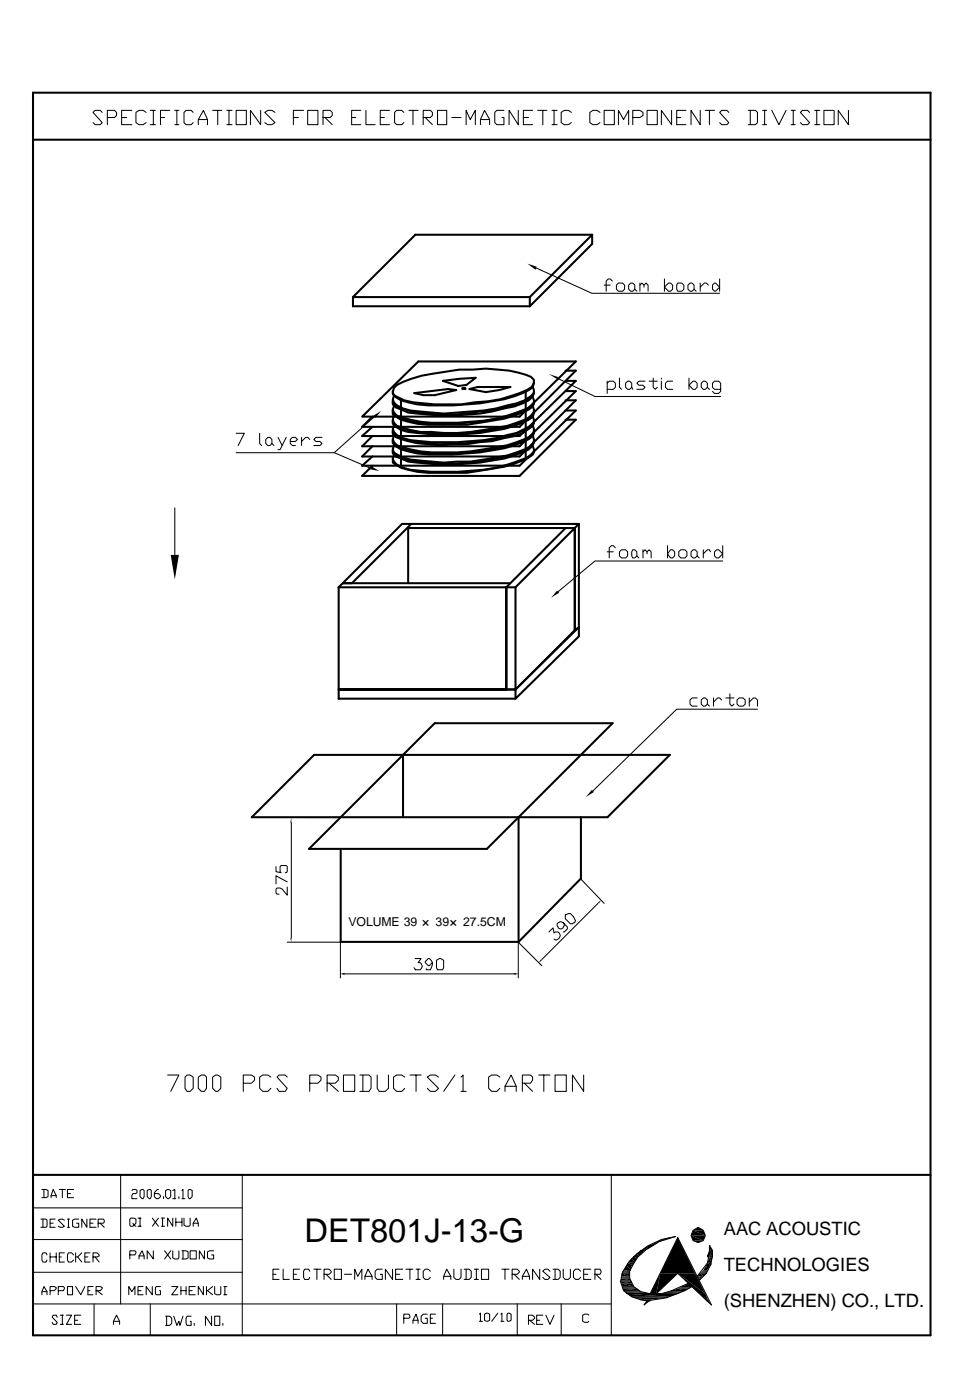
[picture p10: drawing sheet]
<svg xmlns="http://www.w3.org/2000/svg" width="200mm" height="290mm" viewBox="0 0 200 290" stroke-linecap="round" stroke-linejoin="round" font-family="sans-serif">
<defs><g id="words">
<text font-size="6.8" x="63.1" y="257.2">DET801J-13-G</text>
<g font-size="3.8">
<text x="149.9" y="255.9">AAC ACOUSTIC</text>
<text x="149.9" y="263.3">TECHNOLOGIES</text>
<text x="149.9" y="270.7">(SHENZHEN) CO., LTD.</text>
</g>
<text font-size="2.5" x="72.2" y="191.8">VOLUME 39 × 39× 27.5CM</text>
</g></defs>
<g fill="none" stroke="#000" stroke-width=".42">
<path d="M6.8 19.2h185.9v257.4h-185.9zM6.8 28.9h185.9M122.6 48.6l-12.9 12.9M73.1 61.5v1.9h36.6M91.7 78.9l3.4-.4 3.4-.2-1.9 1.4-1.7 .2zM109.7 61.5h-36.6l12.9-12.9h36.6v1.9l-12.9 12.9M109.7 61.5v1.9M110.6 79.3l-.3 .9a14.9 14.9 0 0 1-5.9 2.5 61.1 61.1 0 0 1-18 1.1l-3.4-.9-1-.6-.7-.7v-.6M117.1 78.9h2.1l-11.6 11.4h-32.6l2.1-1.9M117.1 76.8h2.1l-11.6 11.6h-32.6l2.1-2.1M75 86.3l11.6-11.4h32.6l-11.6 11.4zM81.6 80.4l.6-.7a22.8 22.8 0 0 1 7.4-2.3l5.5-.8h2.8a30.4 30.4 0 0 1 11 1l1 .4 .7 .7v.6l-.5 .9a26.3 26.3 0 0 1-11.8 3.1l-2.8 .5a46 46 0 0 1-11.8-.9l-2.1-1-.3-.7z"/>
<path d="M83 82.9v1.5M83 85v1.5M83 86.9v1.7M83 89.1v1.4M83 91.2v1.4M83 93.1v1.7M83 95.2v1.5M85.8 81.4l7-.8 1.7 .2-4.5 1.1h-2.3zM95.7 80.4h.7v.2h-.7zM95.9 80.4h.3M97.2 80.6l1.7-.4h6.8l-2.3 .6-2.8 .4zM108.9 81.2v1.5"/>
<path d="M108.9 83.1v1.7M108.9 85.2v1.7M108.9 87.4v1.4M108.9 89.3v1.7M108.9 91.4v1.5M108.9 93.3v1.7M110.3 92.4l.3 .7v.6l-.7 .6a34.1 34.1 0 0 1-15.2 3.4h-5.3l-2.3-.2a7.2 7.2 0 0 1-5.5-1.9l-.3-.6 .3-.7M110.3 84.2l.3 .6v.7l-.7 .8a26.9 26.9 0 0 1-9.7 2.8 35 35 0 0 1-10.8 .4 18.1 18.1 0 0 1-7.2-1.3l-.6-.6-.3-.7 .3-.8M110.3 82.3l.3 .6v.6l-.7 .7a34.1 34.1 0 0 1-15.2 3.4 27.9 27.9 0 0 1-12.5-1.5l-.6-.6-.3-.7 .3-.6M110.3 80.2l.3 .6v.6a8.3 8.3 0 0 1-5.6 2.6l-2.3 .6-2.5 .4-8.3 .7-4.8-.5a7.2 7.2 0 0 1-5.5-1.9l-.3-.6 .3-.6M110.3 90.3l.3 .7v.6l-.7 .8a26.9 26.9 0 0 1-9.7 2.8l-2.8 .4h-2.7l-2.8 .2-4.8-.4a8.8 8.8 0 0 1-5.5-1.7l-.3-.6 .3-.9M110.3 88.2l.3 .6v.9l-.7 .6a26.9 26.9 0 0 1-9.7 2.8 35.8 35.8 0 0 1-16.7-.5l-1.3-.4-.6-.6-.3-.6 .3-.7"/>
<path d="M110.3 86.3l.3 .6v.7l-.7 .6-2.9 1.5-4.3 1a60.2 60.2 0 0 1-17.8 .5l-1.4-.5-1.3-.6-.6-.6-.3-.7 .3-.6M110.6 93.5l-.3 .6a14.9 14.9 0 0 1-5.9 2.6l-7.8 1.2h-7.9l-2.3-.2-3.4-.8-1.7-1.1v-.8M110.6 85.5l-.3 .8a14.9 14.9 0 0 1-5.9 2.5 53.4 53.4 0 0 1-19.9 .7l-1.5-.4-1-.7-.7-.6v-.7M110.6 83.5l-.3 .7a14.9 14.9 0 0 1-5.9 2.5l-7.8 1.3h-7.9l-2.3-.2-3.4-.9-1.7-1v-.9M110.6 85.2l-.3 .7-.8 .8a26.3 26.3 0 0 1-10.2 2.8 50.3 50.3 0 0 1-14.8-.2l-1.5-.5-1-.6-.7-.6v-.7M110.6 83.3l-.3 .7a14.9 14.9 0 0 1-5.9 2.5 61.1 61.1 0 0 1-18 1.1l-3.4-.9-1-.6-.7-.6v-.7M110.6 81.4l-.3 .7-.8 .8-1.3 .6a48.4 48.4 0 0 1-23.7 2l-2.5-1.1-.7-.6v-.7M110.6 81.2l-.3 .7a9.7 9.7 0 0 1-5.9 2.5l-2.5 .6-2.6 .2a35.3 35.3 0 0 1-16.3-.6l-1-.4-.7-.7v-.6M110.6 91.6l-.3 .6-.8 .9a26.3 26.3 0 0 1-10.2 2.7 50.3 50.3 0 0 1-14.8-.2l-2.5-1-.7-.7v-.6M110.6 89.7l-.3 .6a14.9 14.9 0 0 1-5.9 2.6 61.1 61.1 0 0 1-18 1l-3.4-.8-1-.7-.7-.6v-.6M110.6 91.4l-.3 .6-.8 .9-1.3 .6a48.4 48.4 0 0 1-23.7 1.9l-2.5-1.1-.7-.6v-.6M110.6 87.6l-.3 .6a9.7 9.7 0 0 1-5.9 2.5l-2.5 .7-5.3 .6h-2.8a24.2 24.2 0 0 1-11.8-1.5l-.7-.6v-.6"/>
<path d="M110.6 89.3l-.3 .8a14.9 14.9 0 0 1-5.9 2.5 61.1 61.1 0 0 1-18 1.1l-3.4-.8-1-.7-.7-.6v-.6M110.6 87.4l-.3 .6a14.9 14.9 0 0 1-5.9 2.5l-2.5 .7-5.3 .6h-2.8a24.2 24.2 0 0 1-11.8-1.5l-.7-.6v-.6M117.1 86.9h2.1l-11.6 11.7h-32.6l2.1-2.1M117.1 85h2.1l-11.6 11.5h-32.6l2.1-1.9M117.1 82.9h2.1l-11.6 11.7h-32.6l2.1-2.2M117.1 81h2.1l-11.6 11.4h-32.6l2.1-2.1M85.2 108.5l-12.3 12.3h-1.9l-.9 .8M119.9 108.5h-36.7l-12.2 12.3h34.5M119.9 108.5v21.4l-13.2 12.9h-1.9v-21.2l12.3-12.2h1.9v21.1M119.9 108.5l-.9 .9h-34.5v11.4M70.1 121.6v23.1h36.6M70.1 121.6h36.6"/>
<path d="M106.7 121.6l12.3-12.2v21.1M106.7 121.6v21.2M119 130.5l.9-.6v1.9l-13.2 12.9v-1.9M119 130.5l-12.3 12.3M65 156.4h73.7l-12.9 12.9h-73.7zM70.1 142.8h36.6M83.5 156.4v12.9M90 149.8h36.8l-26 26h-36.8zM70.5 175.8v19.3h36.9M107.4 169.3v25.8M120.3 169.3v12.7l-12.9 13.1M6.8 243.4h185.9"/>
<path d="M143.5 257.2h2.1M128.5 265h2.1M128.5 265.6h2.3M128.9 267.1h3.6M131.2 269h6.8M139.3 267.1h3.4"/>
</g>
<g fill="none" stroke="#000" stroke-width=".21">
<path d="M21.2 23.3l-.5-.4h-1l-.4 .4 1.9 2.1-.5 .4h-1l-.4-.4M22.2 24.3h1.5l.4-.4v-.6l-.4-.4h-1.5v2.9M25.2 24.3h1M27.3 22.9h-2.1v2.9h2.1M30.3 23.3l-.7-.4h-.8l-.6 .4v2.1l.6 .4h.8l.7-.4M31.1 25.8h1.1M31.1 22.9h1.1M31.7 22.9v2.9M33.2 24.3h.9M35.1 22.9h-1.9v2.9M36.2 25.8h.8M36.2 22.9h.8"/>
<path d="M36.6 22.9v2.9M40 23.3l-.4-.4h-1.1l-.4 .4v2.1l.4 .4h1.1l.4-.4M41.1 25.8v-1l1-1.9 .9 1.9v1M41.1 24.8h1.9M44 22.9h1.9M45.1 22.9v2.9M47 25.8h1M47 22.9h1M47.4 22.9v2.9M48.9 22.9h2.1v2.9h-2.1zM54 22.9v2.9l-2.1-2.9v2.9M56.9 23.3l-.6-.4h-.8l-.7 .4 2.1 2.1-.6 .4h-.8l-.7-.4"/>
<path d="M60.7 24.3h1.1M62.9 22.9h-2.2v2.9M63.7 22.9h2.1v2.9h-2.1zM66.9 24.3h1.5l.4-.4v-.6l-.4-.4h-1.5v2.9M67.3 24.3l1.5 1.5M72.8 24.3h.9M74.7 22.9h-1.9v2.9h1.9M75.8 22.9v2.9h1.9M78.7 24.3h.9M80.6 22.9h-1.9v2.9h1.9M83.6 23.3l-.4-.4h-1.1l-.4 .4v2.1l.4 .4h1.1l.4-.4M84.7 22.9h1.9"/>
<path d="M85.5 22.9v2.9M87.6 24.3h1.5l.4-.4v-.6l-.4-.4h-1.5v2.9M88.1 24.3l1.4 1.5M90.6 22.9h1.9v2.9h-1.9zM93.6 24.3h1.9M96.5 25.8v-2.9l.9 1.9 1-1.9v2.9M99.5 25.8v-1l.8-1.9 1.1 1.9v1M99.5 24.8h1.9M104.4 22.9h-1.5l-.5 .4v2.1l.5 .4h1.5v-1.5h-.5M107.3 22.9v2.9l-1.9-2.9v2.9M108.4 24.3h1M110.3 22.9h-1.9v2.9h1.9"/>
<path d="M111.3 22.9h1.9M112.4 22.9v2.9M114.3 25.8h1.1M114.3 22.9h1.1M114.7 22.9v2.9M118.3 23.3l-.6-.4h-.9l-.6 .4v2.1l.6 .4h.9l.6-.4M124.2 23.3l-.6-.4h-.8l-.7 .4v2.1l.7 .4h.8l.6-.4M125.1 22.9h2.1v2.9h-2.1zM128.1 25.8v-2.9l1 1.9 1.1-1.9v2.9M131 24.3h1.5l.6-.4v-.6l-.6-.4h-1.5v2.9M134 22.9h2.1v2.9h-2.1zM139.1 22.9v2.9l-2.2-2.9v2.9"/>
<path d="M140.1 24.3h.9M142 22.9h-1.9v2.9h1.9M145 22.9v2.9l-1.9-2.9v2.9M146 22.9h2M146.9 22.9v2.9M150.9 23.3l-.4-.4h-1.1l-.4 .4 1.9 2.1-.4 .4h-1.1l-.4-.4M154.9 22.9h1.5l.4 .4v2.1l-.4 .4h-1.5M155.4 22.9v2.9M157.9 25.8h.8M157.9 22.9h.8M158.3 22.9v2.9M159.8 22.9l1.5 2.9 1.5-2.9"/>
<path d="M163.8 25.8h.9M163.8 22.9h.9M164.3 22.9v2.9M167.6 23.3l-.4-.4h-1l-.5 .4 1.9 2.1-.4 .4h-1l-.5-.4M168.7 25.8h1.1M168.7 22.9h1.1M169.1 22.9v2.9M170.6 22.9h2.1v2.9h-2.1zM175.7 22.9v2.9l-2.1-2.9v2.9M110.9 55.5l11.7 5.2h26.4M125.1 59.1h1.3M126.8 58.2l-.4-.4h-.5l-.4 .4v2.1"/>
<path d="M128.1 58.6h.8l.4 .5v.8l-.4 .4h-.8l-.5-.4v-.8zM130.2 59.1l.4-.5h.4l.4 .5v.8l-.4 .4h-.4l-.4-.4zM131.4 59.9l.5 .4M132.5 59.1l.4-.5 .4 .5v.4M132.5 58.6v1.7M133.3 59.1l.5-.5 .4 .5v1.2M137.6 59.5l.8-.9h.5l.4 .5v.8l-.4 .4h-.5zM137.6 57.8v2.5M140.3 58.6h.9l.4 .5v.8l-.4 .4h-.9l-.2-.4v-.8zM142.5 59.1l.4-.5h.4l.4 .5v.8l-.4 .4h-.4l-.4-.4zM143.7 59.9l.4 .4M145 58.6v1.7"/>
<path d="M146.7 59.1l-.4-.5h-.5l-.8 .9M148 58.6h.2l.8 .9-.8 .8h-.2l-.5-.4v-.8zM149 57.8v2.5M115.4 78.3l7.8 3.8h26M125.7 79.4l.5-.4h.8l.4 .4v.8l-.4 .4h-1.3M125.7 79v2.5M128.3 78.3v1.9l.4 .4M130 79h.4l.4 .4v.8l-.4 .4h-.4l-.5-.4v-.8zM133.6 79h-1.3l-.4 .4 .4 .4h.8l.5 .4-.5 .4h-1.2M134.4 79h1.7M135.3 78.3v1.9l.4 .4 .4-.4M136.9 78.3v.2"/>
<path d="M136.9 79v1.6M139.3 79h-1.1l-.4 .4v.8l.4 .4h1.1M142.7 78.3v2.3M143.5 79h.4l.5 .4v.8l-.5 .4h-.4l-.8-.8zM145.6 79h.4l.5 .4v.8l-.5 .4h-.4l-.4-.4v-.8zM48.9 89.7h1.7l-1.3 2.6M53.8 89.7v2.2l.4 .4M55.5 90.6h.4l.4 .4v.9l-.4 .4h-.4l-.5-.4v-.9zM56.3 91.9l.4 .4M57.6 90.6l.8 1.7M59.3 90.6l-1.3 2.5h-.4M60.1 91.4h1.1l.4-.4-.4-.4h-.7l-.4 .4v.9l.4 .4h.7"/>
<path d="M62.4 90.6v1.7M64.1 91l-.4-.4h-.4l-.9 .8M66.7 90.6h-1.3l-.4 .4 .4 .4h.9l.4 .5-.4 .4h-1.3M69.2 93.8l7.4 3.1M77.5 86.4l-8.3 7.4h-20.3M130.8 80.2l.2 .4M146.5 80.2l.4 .4M149.2 80.6h-1.2l-.5-.4v-.8l.5-.4h.8l.4 .4v1.7l-.4 .4h-.8l-.5-.4M36.2 105.2v9.7M125.7 114.3h1.3M127.4 113.5l-.4-.5h-.4l-.4 .5v2.1M128.7 113.9h.8l.5 .4v.8l-.5 .5h-.8l-.4-.5v-.8z"/>
<path d="M131 113.9h.4l.5 .4v.8l-.5 .5h-.4l-.2-.5v-.8zM131.9 115.1l.4 .5M133.1 114.3l.5-.4 .4 .4v.4M133.1 113.9v1.7M134 114.3l.4-.4 .4 .4v1.3M138.2 113v2.6M138.9 113.9h.4l.4 .4v.8l-.4 .5h-.4l-.7-.9zM140.5 114.3l.5-.4h.8l.4 .4v.8l-.4 .5h-.8l-.5-.5zM143.5 113.9h.4l.5 .4v.8l-.5 .5h-.4l-.4-.5v-.8zM144.4 115.1l.4 .5M145.6 113.9v1.7M147.1 114.3l-.2-.4h-.4l-.9 .8"/>
<path d="M148 114.3l.4-.4h.4l.8 .8-.8 .9h-.4l-.4-.5zM149.6 116.2h-26.4l-7.6 6.4M149.6 113v2.6M144.4 144.6h-1.1l-.4 .4v.8l.4 .5h1.1M145.6 144.6h.4l.5 .4v.8l-.5 .5h-.4l-.4-.5v-.8zM146.5 145.8l.4 .5M147.7 144.6v1.7M149.4 145l-.4-.4h-.4l-.9 .8M150.3 144.6h1.7M151.1 143.7v2.1l.5 .5 .4-.5M153 144.6h.9l.4 .4v.8l-.4 .5h-.9l-.4-.5v-.8zM155.2 145.4l.8-.8h.4l.4 .4v1.3"/>
<path d="M155.2 144.6v1.7M156.8 146.9h-16.7l-17.3 16.9M57.1 179.5v1.1l1.1 .2-.2-.2v-1.1l.2-.2h1.1l.2 .2v1.1l-.4 .2M60.3 170.4v23.9M63.1 169.3h7.4M59.5 183.7v1.7l-1.1-1.3-.4-.2h-.6l-.3 .2v.9l.3 .2h.4M59.5 182.7l-2.4-1.3v1.7M59.5 195.2h11v7.4M85.9 198.5h1.3l-.6 .9h.4a.85 .85 0 0 1 0 1.5h-1.1l-.2-.5M89.5 199.4l-.6 .6h-.2l-.6-.6v-.2l.6-.7a1.21 1.21 0 0 1 .6 1.9l-.2 .5h-.8v-.2M90.6 198.8a.82 .82 0 0 1 1.3 .2v1.4l-.2 .5h-1.1l-.2-.5v-1.4zM113.7 193l.8-.8 .2 1.1 .2-.3h.7a.85 .85 0 0 1 .3 1.2 .85 .85 0 0 1-1.2 .3"/>
<path d="M116.6 191.1l.2 .2v.5l-.2 .4-.4 .2-.6-.2-.2-.9a.82 .82 0 0 1 1.2-.2l.9 .9v.4l-.7 .6h-.2M117.1 189.4l1-.2 .6 .7 .5 .8-.2 .4-.9 .2-1-1zM120.2 182l4.9 5.1M123.8 187.1l-11.6 11.7M71.3 201.7h35.2M112.2 200l-4.9-4.8v7.4M34.7 222.7h2.3l-1.7 3.4M38.3 223.1l.4-.4h.7l.6 .4v2.3l-.6 .7h-.7l-.4-.7zM41.1 223.1l.6-.4h.6l.5 .4v2.3l-.5 .7h-.6l-.6-.7zM44 223.1l.7-.4h.4l.6 .4v2.3l-.6 .7h-.4l-.7-.7zM50.4 224.4h1.7l.6-.7v-.6l-.6-.4h-1.7v3.4M56.1 223.1l-.6-.4h-1.1l-.6 .4v2.3l.6 .7h1.1l.6-.7"/>
<path d="M59.5 223.1l-.4-.4h-1.3l-.4 .4 2.1 2.3-.4 .7h-1.3l-.4-.7M64.1 224.4h1.7l.7-.7v-.6l-.7-.4h-1.7v3.4M67.7 224.4h1.7l.7-.7v-.6l-.7-.4h-1.7v3.4M68.2 224.4l1.9 1.7M71.1 222.7h2.3v3.4h-2.3zM74.5 222.7h1.9l.4 .4v2.3l-.4 .7h-1.9M75.1 222.7v3.4M78.1 222.7v2.7l.4 .7h1.3l.6-.7v-2.7M83.8 223.1l-.6-.4h-1.1l-.6 .4v2.3l.6 .7h1.1l.6-.7M84.9 222.7h2.3M86.1 222.7v3.4M90.8 223.1l-.6-.4h-1.1l-.6 .4 2.3 2.3-.6 .7h-1.1l-.6-.7"/>
<path d="M94.2 222.7l-2.3 3.4M95.5 223.1l.4-.4v3.4M95.5 226.1h1M103.5 223.1l-.6-.4h-1.1l-.6 .4v2.3l.6 .7h1.1l.6-.7M104.6 226.1v-1.1l1.2-2.3 1.1 2.3v1.1M104.6 225h2.3M108.2 224.4h1.7l.4-.7v-.6l-.4-.4h-1.7v3.4M108.6 224.4l1.7 1.7M111.5 222.7h2.4M112.6 222.7v3.4M114.9 222.7h2.4v3.4h-2.4zM120.9 222.7v3.4l-2.4-3.4v3.4"/>
<path d="M6.8 256.8h43.4M6.8 250.2h43.4M8.5 252.5h1l.2 .2v1.3l-.2 .2h-1M8.7 246.4h.8l.4 .2v1.3l-.4 .2h-.8M8.9 252.5v1.7M9.1 246.4v1.7M9.7 259.9l-.2-.4h-.6l-.2 .4v1.1l.2 .4h.6l.2-.4M10.4 259.5v1.9M10.4 253.4h.6M10.6 248.1l.4-1.7 .6 1.2v.5M10.6 247.6h1M11.4 252.5h-1v1.7h1"/>
<path d="M11.6 259.5v1.9M12.3 246.4h1.2M12.9 246.4v1.7M13.3 259.5h-1v1.9h1M13.3 252.7l-.4-.2-.8 .2 1.2 1.3-.4 .2-.8-.2M14 254.2h.4M14 252.5h.4M14 247.2h.6M14.2 252.5v1.7M15.2 259.9l-.4-.4h-.6l-.2 .4v1.1l.2 .4h.6l.4-.4M15.2 246.4h-1.2v1.7h1.2M15.7 259.5v1.9"/>
<path d="M16.3 252.5h-.8l-.5 .2v1.3l.5 .2h.8v-.8h-.4M16.9 259.5l-.8 .8h-.4M18 252.5v1.7l-1.1-1.7v1.7M18.6 259.5h-1v1.9h1M18.6 253.4h.7M19.9 252.5h-1.3v1.7h1.3M20.3 253.4h1.1l.2-.2v-.5l-.2-.2h-1.1v1.7M20.7 253.4l.9 .8M25 243.4v26.7M26.9 259.9h1l.3-.6-.3-.2h-1v1.7M27.3 246.6l.2-.2h.7l.2 .2v.4l-.2 .2h-.7l-.2 .4v.7h1.1M27.5 253.4l.2 .4-.2 .2h-.4l-.2-.2v-1.3l.2-.2h.6l.5 .2v.9l-.5 .4 .5 .2"/>
<path d="M28.6 252.3h.6M28.6 254h.6M29 246.6l.4-.2 .4 .2v1.3l-.2 .4h-.2l-.4-.4zM29 252.3v1.7M30.5 246.6l.4-.2 .4 .2v1.3l-.2 .4h-.2l-.4-.4zM31.5 252.3l1.3 1.7M31.7 259.1v1.7l-1.2-1.7v1.7M32.8 246.4h-.2l-.6 .6v.9l.4 .4h.4l.4-.4v-.3l-.4-.4h-.8M32.8 252.3l-1.3 1.7M33.4 252.3h.7M33.4 254h.7M33.7 252.3v1.7"/>
<path d="M33.9 247.9v.4M34.1 259.1l1.2 1.7M34.3 246.6l.4-.2 .6 .2v1.3l-.4 .4h-.2l-.4-.4zM35.3 259.1l-1.2 1.7M35.8 259.1v1.5l.4 .2h.6l.2-.2v-1.5M35.8 252.3v1.7l-1.1-1.7v1.7M35.8 246.6l.4-.2v1.9M35.8 248.3h.6M36.4 252.3v1.7M36.4 253.2h1.3M37 247.9v.4M37.7 259.1h.8l.4 .2v1.3l-.4 .2h-.8"/>
<path d="M37.7 246.6l.2-.2v1.9M37.7 252.3v1.7M37.7 248.3h.6M37.9 259.1v1.7M38.1 252.3v1.5l.4 .2h.7l.2-.2v-1.5M38.9 246.6l.3-.2 .6 .2v1.3l-.4 .4h-.2l-.3-.4zM39.4 259.1h1.2v1.7h-1.2zM40 254v-.6l.6-1.1 .5 1.1v.6M40 253.4h1.1M42.3 259.1v1.7l-1-1.7v1.7M44.2 259.1h-.8l-.4 .2v1.3l.4 .2h.8v-.9h-.4M50.2 243.4v33.2"/>
<path d="M126.6 243.4v33.2M143.5 254.8l1.1-.6 1 .6 .4 1.1-.4 1.1-1 .4-1.1-.4-.4-1.1zM6.8 263.5h43.4M6.8 270.1h119.8M8.7 268.2v-.7l.4-1 .6 1v.7M8.7 267.5h1M10.4 267.3h.8l.4-.4v-.2l-.4-.2h-.8v1.7M10.4 260.3h1.2M11.9 272.8l-.3-.4h-.6l-.2 .4 1.1 1.1-.3 .4h-.6l-.2-.4M12.1 267.3h1l.2-.6-.2-.2h-1v1.7M12.3 260.3h.4M12.5 272.4h.6"/>
<path d="M12.5 274.3h.6M12.9 272.4v1.9M13.8 272.4h1l-1 1.9h1M14 266.5h1v1.7h-1zM15.5 273.5h.6M15.7 266.5l1 1.7 .9-1.7M16.1 260.3l.8 1.1M16.7 272.4h-1.2v1.9h1.2M17.6 260.3h.6M18.2 267.3h.4M19.3 260.3h.8l.4-.2v-.2l-.4-.4h-.8v1.9M19.3 266.5h-1.1v1.7h1.1"/>
<path d="M19.5 270.1v6.5M19.7 260.3l.8 1.1M19.9 267.3h.8l.5-.4v-.2l-.5-.2h-.8v1.7M20.1 267.3l1.1 .9M23.5 274.3v-.6l.6-1.3 .7 1.3v.6M23.5 273.7h1.3M26.7 268.2v-1.7l.6 1 .6-1v1.7M28.6 267.3h.6M28.8 260.8v-.7l.6-1 .4 1v.7M28.8 260.1h1M29.6 266.5h-1v1.7h1M31.1 270.1v6.5"/>
<path d="M31.5 266.5v1.7l-1.2-1.7v1.7M33.2 266.5h-.8l-.2 .2v1.3l.2 .2h.8v-.9h-.2M34.3 272.6h.8l.5 .4v1.1l-.5 .4h-.8M34.5 272.6v1.9M35.6 266.5h1.2l-1.2 1.7h1.2M36 272.6l.6 1.9 .4-.8 .3 .8 .6-1.9M37.5 267.3h1M37.5 266.5v1.7M38.5 266.5v1.7M39.2 267.3h.6M39.6 272.6h-.9l-.2 .4v1.1l.2 .4h.9v-.8h-.2M40.2 274.1v.4"/>
<path d="M40.4 266.5h-1.2v1.7h1.2M42.1 266.5v1.7l-1-1.7v1.7M42.8 266.5v1.7M43 267.3l1 .9M43.8 272.6v1.9l-1.3-1.9v1.9M44 266.5l-1 .8h-.2M44.4 272.6h1.1v1.9h-1.1zM44.4 266.5v1.5l.5 .2h.6l.2-.2v-1.5M46.1 274.1v.4M46.4 268.2h.6M46.4 266.5h.6M46.6 266.5v1.7"/>
<path d="M56.5 263.9h.6M57.8 262.9h-1.3v2.1h1.3M58.6 262.9v2.1h1.3M60.7 263.9h.7M62 262.9h-1.3v2.1h1.3M64.1 263.3l-.2-.4h-.8l-.2 .4v1.3l.2 .4h.8l.2-.4M65 262.9h1.5M65.6 262.9v2.1M67.1 263.9h1.1l.4-.4v-.2l-.4-.4h-1.1v2.1M67.5 263.9l1.1 1.1M69.2 262.9h1.5v2.1h-1.5zM71.3 263.9h1.5"/>
<path d="M73.4 265v-2.1l.7 1.5 .8-1.5v2.1M75.6 265v-.6l.6-1.5 .8 1.5v.6M75.6 264.4h1.4M79.2 262.9h-1.1l-.4 .4v1.3l.4 .4h1.1v-1.1h-.5M81.3 262.9v2.1l-1.5-2.1v2.1M81.9 263.9h.9M82.1 270.1v6.5M83.4 262.9h-1.5v2.1h1.5M83.6 273h1.1l.2-.2-.2-.6h-1.1v1.9M84 262.9h1.5M84.9 262.9v2.1M85.5 274.1v-.6l.6-1.3 .5 1.3v.6"/>
<path d="M85.5 273.5h1.1M86.1 265h.9M86.1 262.9h.9M86.6 262.9v2.1M88.5 272.2h-.9l-.4 .4v1.1l.4 .4h.9v-1.1h-.4M89.1 263.3l-.4-.4h-.6l-.5 .4v1.3l.5 .4h.6l.4-.4M89.1 273h.4M90.2 272.2h-1.1v1.9h1.1M91.7 270.1v6.5M91.9 265v-.6l.6-1.5 .8 1.5v.6M91.9 264.4h1.4M94 262.9v1.7l.4 .4h.6l.5-.4v-1.7"/>
<path d="M96.1 262.9h1.1l.4 .4v1.3l-.4 .4h-1.1M96.5 262.9v2.1M98.2 265h.9M98.2 262.9h.9M98.6 262.9v2.1M99.3 272.2l.2-.2v1.7M99.3 273.7h.6M99.7 262.9h1.5v2.1h-1.5zM100.3 272.2l.5-.2 .6 .2v1.3l-.4 .2-.7-.2zM103.1 272l-1.3 1.7M103.7 272.2l.2-.2v1.7M103.7 273.7h.7"/>
<path d="M103.9 262.9h1.5M104.6 262.9v2.1M105 272.2l.2-.2 .6 .2v1.3l-.4 .2-.4-.2zM106 263.9h1.1l.4-.4v-.2l-.4-.4h-1.1v2.1M106.5 263.9l1 1.1M107.1 270.1v6.5M108.2 265v-.6l.8-1.5 .6 1.5v.6M108.2 264.4h1.4M109.4 273.5h.9l.4-.5v-.2l-.4-.4h-.9v1.9M109.6 273.5l1.1 .8M111.1 273.5h.7M111.8 262.9v2.1l-1.5-2.1v2.1"/>
<path d="M112.4 272.4h-1.3v1.9h1.3M113 272.4l.9 1.9 .8-1.9M113.9 263.3l-.4-.4h-.7l-.4 .4 1.5 1.3-.4 .4h-.7l-.4-.4M114.5 262.9h1.1l.4 .4v1.3l-.4 .4h-1.1M114.9 262.9v2.1M116.2 270.1v6.5M116.6 262.9v1.7l.5 .4h.6l.4-.4v-1.7M120.2 263.3l-.4-.4h-.6l-.5 .4v1.3l.5 .4h.6l.4-.4M120.9 263.9h.8M121.9 272.4l-.2-.2h-.6l-.5 .2v1.3l.5 .2h.6l.2-.2M122.3 262.9h-1.4v2.1h1.4M123.2 263.9h1l.3-.4-.3-.6h-1v2.1"/>
<path d="M123.4 263.9l1.1 1.1M128.5 265.3h2.3M128.9 266.5h2.3M128.9 266.6h2.5M128.9 266.8h3M129.1 267.3l1.7 1.3 1.9 .6 1.3 .3M129.1 267.3l-.6-1.9 .4-1.9a14.1 14.1 0 0 1 11-7.4l-3.4 1.1-2.7 1.7-1.7 1.4-1.1 1.7a3.6 3.6 0 0 0 1.7 5.5l1.9 .5M129.1 267.3h3.4M129.1 267.4h3.6M129.3 267.7h4.3M129.5 267.9h5.1M129.8 268h10.7"/>
<path d="M130.8 268.7h7.6M134 269.5l-.7 .8 1.1-.8M134.6 268l5.7-11.7 7 14-7-6.6-4.4 4.3M136.9 267.9h3.9M137.6 267.7h3.8M138.6 267.4h3M139.1 267.3h2.7M140.3 266.8h2.6M140.8 266.6h2.5M141.2 266.5h2.1l-1.5 .8M141.8 267.3l-3.8 1.5-4 .7M142.5 265.9l-3.4 1.4-2.2 .7h-2.3"/>
<path d="M144.4 264.4l2.1-2.8 .4-1.9-.4 .6 .4-1.2v-1.1l.6 1.1a7.1 7.1 0 0 1-2.7 6.1"/>
</g>
<g fill="#000">
<path d="M109.2 54.6l1.9 .6-.2 .7zM113.7 77.5l1.9 .6-.2 .4zM76.8 96.5l1.7 1.1-2.1-.4zM77.3 86.1l1.7-1-1.3 1.5zM35.3 114.9h1.7l-.8 5.1zM115.4 122.3l.4 .5-1.7 1zM60.3 169.3v1.1h-.2zM122.6 163.6l.4 .4-1.7 1.1zM60.1 194.3h.2v.9zM112 198.8l.2 .2-.7 .4zM123.8 186.9l.7-.4-.5 .6zM70.5 201.7l.8-.2v.4z"/>
<path d="M106.5 201.5l.8 .2-.8 .2zM131.9 259.7h1zM131.2 260.1l.7-.4 .4 .4zM131.9 259.7h1l-.6 .4zM131.9 259.7l.6-.6 .4 .6zM132.5 259.1h.8l-.4 .6zM132.5 259.1h.8zM132.7 259.1h.9zM132.9 258.9l.7 .2h-.9zM132.9 258.9h.9l-.2 .2zM132.9 258.9l1.3-.9-.4 .9zM134.2 258h1.1l-1.5 .9z"/>
<path d="M134.2 258h1.1zM134.4 258h.9zM134.4 258l1.7-.8-.8 .8zM136.1 257.2h.4l-1.2 .8zM136.1 257.2l.8-.4-.4 .4zM136.5 257.2l.4-.4h.9zM136.9 256.8l1.5-.5-.6 .5zM137.8 256.8l.6-.5h.7zM138.4 256.3l1.5-.2zM140.3 256.3l3.6 7.4h-7.2zM143.1 255.9l2.5 1.1h-2.1zM143.1 255.9h2.9l-.4 1.1z"/>
<path d="M143.5 254.8l2.5 1.1h-2.9zM143.5 254.8h2.1l.4 1.1zM143.5 254.8l1.1-.6 1 .6zM146.7 259.7h.8zM146.7 259.7l-.2 .4zM146.7 259.7h.2l-.4 .4zM146.9 258l.6 .9h-.6zM146.9 258l.6 .9zM146.9 258.9l.6 .2h-.6zM146.9 258.9h.6v.2zM146.9 259.1h.6zM146.9 259.1l.6 .6h-.8z"/>
<path d="M146.9 259.1h.6v.6zM146.9 259.7l.6 .4h-.6zM146.9 259.7h.6v.4zM128.7 263.7l1.7 .7h-1.7zM128.7 263.7h1.7v.7zM128.7 264.4l1.7 .2h-1.7zM128.7 264.4h1.7v.2zM128.7 264.6l1.7 .2h-1.7zM128.7 264.6h1.7v.2zM128.7 264.8h1.7l.2 .4zM128.7 265.9l2.5 .6h-2.3zM128.7 265.9h2.1l.4 .6z"/>
<path d="M128.9 263.3l1.5 .2h-1.5zM128.9 263.3h1.5v.2zM128.7 263.7l.2-.2 1.5 .2zM128.9 263.5h1.5v.2zM128.9 263.3l.2-.2 1.3 .2zM129.1 263.1h1.5l-.2 .2zM129.8 262h1zM129.8 262h1.2zM129.8 262l.8 1.1h-1.5zM129.8 262h1l-.2 1.1zM129.8 268l8.6 .6h-7.6zM129.8 268h10.7l-2.1 .6z"/>
<path d="M130 261.6l1 .4h-1.2zM130 261.6h1.2l-.2 .4zM130 261.6l.2-.2 1 .2zM130.2 261.4h1.2l-.2 .2zM130.8 260.6l.6 .8h-1.2zM130.8 260.6h1.1l-.5 .8zM131.2 260.1l1.1 .2h-1.1zM131.2 260.1h1.1v.2zM131.2 260.3h.9zM131.2 260.3h1.1zM130.8 260.6l.4-.3 .7 .3zM131.2 260.3h.9l-.2 .3z"/>
<path d="M132.7 269.2l1.3 .3h-.7zM132.7 269.2h1.7l-.4 .3zM133.3 269.5h.7zM134 269.5h.2zM134 269.5h.4l-1.1 .8zM134.2 269.5h.2zM134.6 268h1.3zM135.3 268h.6zM136.7 263.7l-.8 4.3h-1.3zM136.7 263.7h3.6l-4.4 4.3zM140.3 263.7l5.7 4.3h-1.2zM140.3 263.7h3.6l2.1 4.3z"/>
<path d="M141.4 266.5h1.9zM141.4 266.5l1.1-.6 .8 .6zM144.4 264.4l1 .2h-1zM144.4 264.4h1.2l-.2 .2zM144.4 264.6l.8 .2h-.6zM144.4 264.6h1l-.2 .2zM144.6 264.8h.6l-.4 .4zM144.8 268h1.2zM144.8 268l1.9 1.5h-.4zM144.8 268h1.2l.7 1.5zM145 263.7l.6 .7h-1.2zM145 263.7h1.3l-.7 .7z"/>
<path d="M145 263.7l.2-.2 1.1 .2zM145.2 263.5h1.1v.2zM145.2 263.5l.2-.2 .9 .2zM145.4 263.3h1.1l-.2 .2zM145.6 263.1l.9 .2h-1.1zM145.6 263.1h.9v.2zM146.3 262h.8zM146.3 262h1zM146.3 262l.2 1.1h-.9zM146.3 262h.8l-.6 1.1zM146.3 269.5h.4zM146.3 269.5h.4l.6 .8z"/>
<path d="M146.5 260.1v.2zM146.5 261.4l.8 .2h-.8zM146.5 261.4h.8v.2zM146.5 261.6l.8 .4h-1zM146.5 261.6h.8v.4zM146.9 260.1l.6 .2h-.6zM146.9 260.1h.6v.2zM146.9 260.3h.6zM146.9 260.3l.6 .3h-.6zM146.9 260.3h.6v.3zM146.9 260.6l.4 .8h-.8zM146.9 260.6h.6l-.2 .8z"/>
</g>
<use href="#words"/>
</svg>
